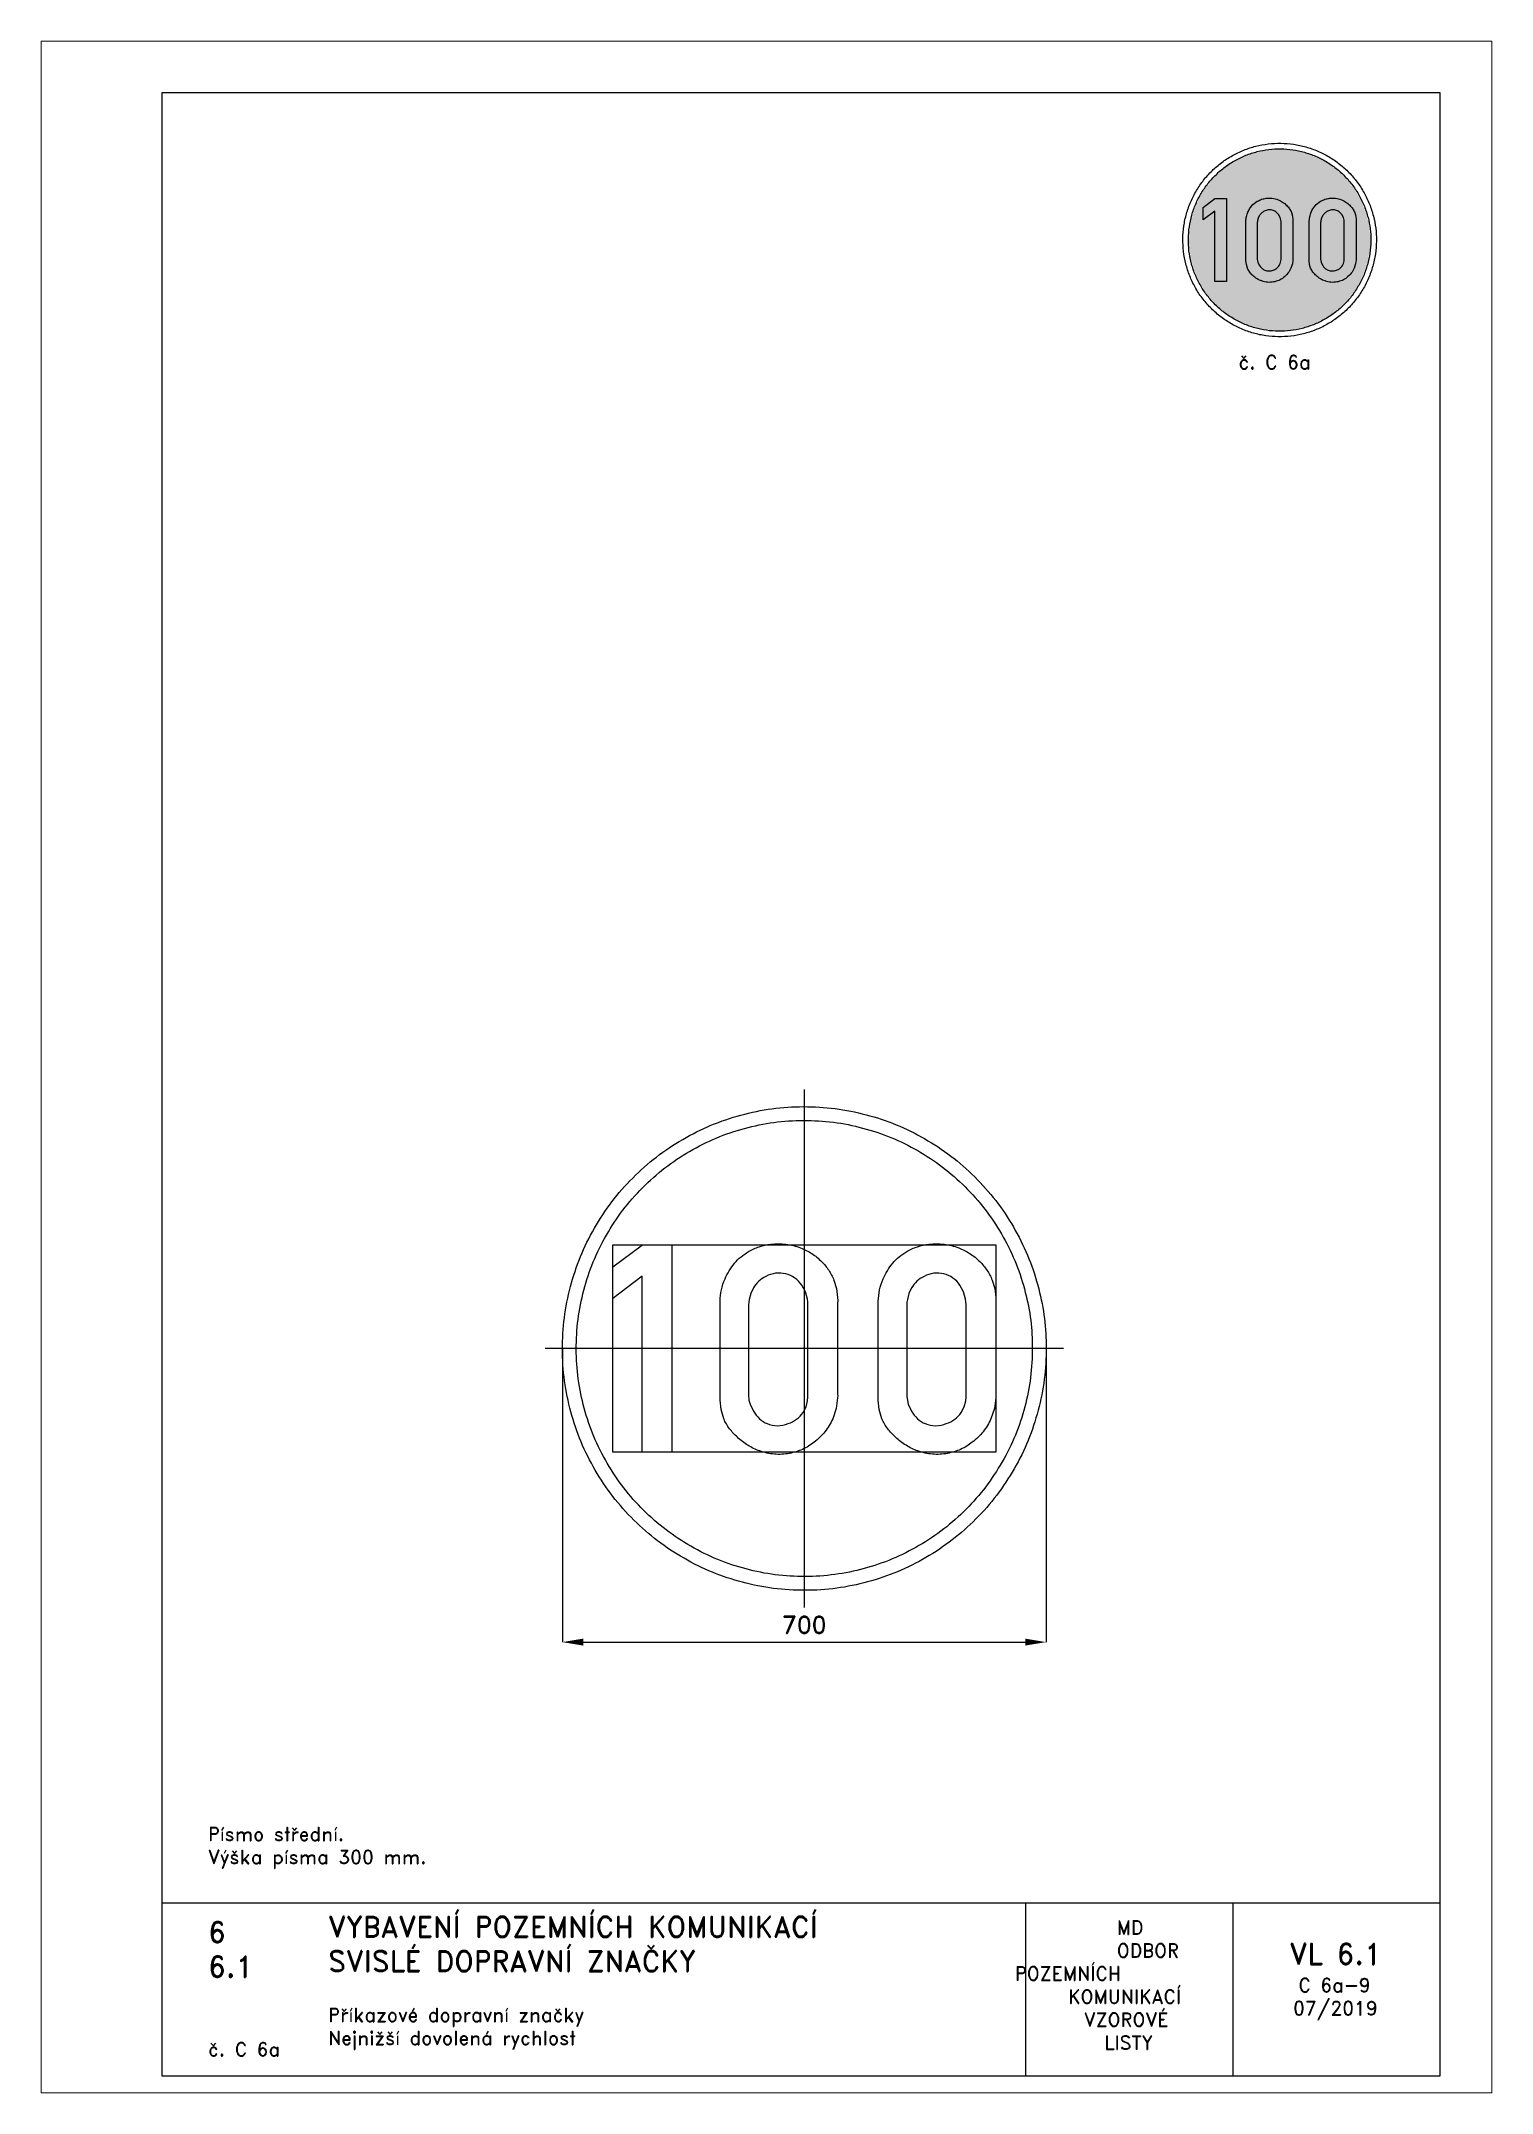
# Paper-space layout 'C 6a-9' of a CAD drawing. Header units: millimetres. Extents: x 0 to 210, y 0 to 297.
# The model-space entities are those that its viewports show. They can reach past a viewport. Long polylines and large blocks are cut down to what shows.
import ezdxf

# ---------------------------------------------------------------- set-up
doc = ezdxf.new("R2010")
doc.units = ezdxf.units.MM
doc.header["$LTSCALE"] = 5
doc.linetypes.add('ČERCHOVANÁX2', pattern=[2, 1, -0.5, 0, -0.5])
doc.linetypes.add('ČÁRKOVANÁX2', pattern=[1.5, 1, -0.5])
for name, color, linetype in [('Kóty', 2, 'Continuous'), ('Rozpiska', 7, 'Continuous'), ('Značka', 7, 'Continuous')]:
    doc.layers.add(name, color=color, linetype=linetype)
doc.layers.add('Rámeček', color=6, linetype='Continuous', plot=False)
doc.styles.get("Standard").update_dxf_attribs({"font": 'romand.shx', "height": 25})
doc.dimstyles.get("Standard").update_dxf_attribs({"dimtxt": 25, "dimasz": 30, "dimexe": 0.18, "dimexo": 0.0625, "dimgap": 12.5, "dimtad": 1, "dimdec": 0, "dimzin": 0, "dimdsep": 46, "dimtxsty": 'Standard', "dimcen": 0.09, "dimadec": 0, "dimazin": 0, "dimtfac": 1, "dimtdec": 0, "dimtofl": 0, "dimtmove": 0, "dimatfit": 3, "dimfxl": 1, "dimtolj": 1, "dimtzin": 0, "dimarcsym": 0})

psp = doc.layouts.new('C 6a-9')

# ---------------------------------------------------------------- texts
at = {"layer": 'Rozpiska', "color": 7, "attachment_point": 1}
for s, width, heights, insert, char_height in [('\\pi8.03909;{\\C6;č. C 6a}', 27.9829, [2.67], (165.28, 251.51), 2), ('Písmo střední.\\PVýška písma 300 mm. {\\H1.83333x; }', 155.5011, [0], (24.17, 38.48), 2), ('6', 149.0422, [0], (24.17, 24.77), 3), ('{\\C6;VYBAVENÍ POZEMNÍCH KOMUNIKACÍ\\P}SVISLÉ DOPRAVNÍ ZNAČKY{\\H1.34524x; }', 149.0422, [0], (41.56, 25.56), 3), ('\\pi14.7414;{\\C6;MD\\P\\pi2.36044;}ODBOR POZEMNÍCH{\\H1.57143x; }\\P\\pi7.69378;KOMUNIKACÍ{\\H1.5x; }\\P\\pi9.97949;{\\C6;VZOROVÉ\\H1.47619x; \\H0.67742x;\\P\\pi12.93187;LISTY\\H1.26984x; }', 33.1018, [0], (140.95, 24.95), 2), ('\\pi1.03113;{\\H1.5x;\\C6;VL 6.1\\P\\pi2.31681;\\H0.66667x;C 6a-9\\H1.66666x; \\H0.6x;\\P\\pi1.5549;07/2019\\H1.80159x; }', 16.0623, [0], (179.66, 21.61), 2), ('6.1', 149.0422, [0], (24.17, 19.78), 3), ('{\\C6;Příkazové dopravní značky\\P}Nejnižší dovolená rychlost{\\H1.83333x; }', 149.0422, [0], (41.56, 12.29), 2), ('{\\C6;č. C 6a}', 18.3305, [2.67], (24.17, 7.31), 2)]:
    psp.add_mtext_dynamic_manual_height_columns(s, width=width, gutter_width=100, heights=heights, dxfattribs=dict(at, insert=insert, char_height=char_height))

msp = doc.modelspace()

# ---------------------------------------------------------------- blocks, each defined once
blk = doc.blocks.new('*D1')
at = {"layer": 'Defpoints', "color": 0, "transparency": 16777216}
for p in [(-350, 0), (350, -1.1), (350, -425)]:
    blk.add_point(p, dxfattribs=at)
at = {"layer": 'Kóty', "color": 0, "lineweight": -2, "transparency": 16777216}
for p, q in [((-350, -0.1), (-350, -425.2)), ((350, -1.2), (350, -425.2)), ((-320, -425), (320, -425))]:
    blk.add_line(p, q, dxfattribs=at)
at = {"layer": 'Kóty', "color": 0, "transparency": 16777216}
for points in [[(-320, -420), (-320, -430), (-350, -425)], [(320, -420), (320, -430), (350, -425)]]:
    blk.add_solid(points, dxfattribs=at)
at = {"layer": 'Kóty', "color": 0, "transparency": 16777216, "insert": (0, -400), "char_height": 25, "attachment_point": 5}
blk.add_mtext('\\A1;700', dxfattribs=at)

# ---------------------------------------------------------------- dimensions: what is measured, and where the dimension line sits
at = {"layer": 'Kóty'}
dim = msp.add_linear_dim(base=(349.995, -424.973), p1=(-350.0289, 0), p2=(349.995, -1.1455), dimstyle='Standard', dxfattribs=at)
dim.commit()
dim.dimension.update_dxf_attribs({"geometry": '*D1', "text_midpoint": (-0.017, -399.973)})

# ---------------------------------------------------------------- linework, layer by layer
at = {"layer": 'Značka', "color": 6, "linetype": 'ČERCHOVANÁX2', "lineweight": 25, "ltscale": 5}
for p, q in [((0, 375), (0, -375)), ((375, 0), (-375, 0))]:
    msp.add_line(p, q, dxfattribs=at)
at = {"layer": 'Značka', "color": 5}
for points in [[(350, 0), (349.99, -2.291), (349.97, -4.581, -0.0321663), (346.49, -50.208, -0.0357215), (336.86, -95.004, -0.0366629), (321.83, -138.262, -0.0347537), (300.79, -178.953, -0.0340378), (274.96, -216.774, -0.0344521), (244.23, -250.7057, -0.03456), (209.51, -280.5629, -0.0344272), (171.02, -305.3736, -0.0343885), (129.75, -325.2231, -0.0344186), (86.15, -339.2308, -0.034423), (41.16, -347.7241, -0.0344168), (-4.58, -349.97, -0.0344158), (-50.24, -346.5273, -0.0344163), (-95, -336.8593, -0.0344176), (-138.22, -321.7156, -0.034417), (-178.95, -300.7922, -0.0344169), (-216.78, -274.9795, -0.0344155), (-250.706, -244.227, -0.0344176), (-280.56, -209.504, -0.034417), (-305.374, -171.017, -0.0344152), (-325.224, -129.751, -0.0344154), (-339.231, -86.154, -0.0344167), (-347.724, -41.156, -0.0344172), (-349.97, 4.581, -0.0344173), (-346.527, 50.244, -0.0344183), (-336.859, 95.004, -0.0344154), (-321.716, 138.22, -0.0344157), (-300.792, 178.953, -0.0344166), (-274.979, 216.776, -0.0344159), (-244.227, 250.706, -0.0344181), (-209.5, 280.56, -0.0344174), (-171.02, 305.374, -0.0344136), (-129.75, 325.224, -0.0344152), (-86.15, 339.231, -0.0344157), (-41.16, 347.724, -0.034416), (4.58, 349.97, -0.0344175), (50.24, 346.527, -0.0344181), (95, 336.859, -0.034416), (138.22, 321.715, -0.0344165), (178.95, 300.792, -0.0344151), (216.77, 274.98, -0.0344044), (250.71, 244.227, -0.0344137), (280.57, 209.501, -0.0344845), (305.37, 171.017, -0.0344151), (325.2, 129.763, -0.0340739), (339.23, 86.154, -0.0327932), (347.51, 43.384, -0.0342652), (350, 0)], [(330, 0), (329.99, -2.16), (329.97, -4.32, -0.0321704), (326.69, -47.339, -0.0357246), (317.61, -89.575, -0.0366679), (303.44, -130.361, -0.0347561), (283.6, -168.727, -0.0340394), (259.25, -204.387, -0.0344529), (230.27, -236.38, -0.0345589), (197.54, -264.5307, -0.0344254), (161.24, -287.9237, -0.0343884), (122.33, -306.6389, -0.0344174), (81.23, -319.8462, -0.0344235), (38.8, -327.8541, -0.0344169), (-4.32, -329.9717, -0.0344158), (-47.37, -326.7258, -0.0344166), (-89.58, -317.6102, -0.0344167), (-130.32, -303.3319, -0.0344173), (-168.73, -283.6041, -0.034418), (-204.39, -259.2663, -0.0344168), (-236.38, -230.271, -0.0344172), (-264.528, -197.532, -0.0344153), (-287.924, -161.245, -0.0344161), (-306.639, -122.337, -0.0344172), (-319.846, -81.231, -0.0344163), (-327.854, -38.804, -0.0344151), (-329.972, 4.32, -0.0344158), (-326.726, 47.373, -0.0344158), (-317.61, 89.575, -0.0344181), (-303.332, 130.322, -0.0344155), (-283.604, 168.727, -0.0344164), (-259.266, 204.389, -0.0344177), (-230.27, 236.38, -0.0344184), (-197.53, 264.528, -0.0344153), (-161.24, 287.924, -0.0344176), (-122.34, 306.639, -0.0344177), (-81.23, 319.846, -0.034418), (-38.8, 327.854, -0.0344164), (4.32, 329.972, -0.0344175), (47.37, 326.726, -0.0344163), (89.58, 317.61, -0.0344148), (130.32, 303.332, -0.0344174), (168.73, 283.604, -0.0344175), (204.39, 259.267, -0.0344082), (236.38, 230.271, -0.0344144), (264.53, 197.529, -0.0344857), (287.92, 161.245, -0.0344188), (306.62, 122.348, -0.0340729), (319.85, 81.231, -0.0327889), (327.65, 40.905, -0.0342678), (330, 0)], [(-121.87, 63.125), (-121.9, 65.813), (-121.87, 68.5, -0.0490201), (-119.91, 84.905, -0.050007), (-114.72, 100.75, -0.0795526), (-100.94, 123.387, -0.0890718), (-80.69, 140.156, -0.0597907), (-65.19, 147.33, -0.0520145), (-48.44, 150.906, -0.062019), (-26.59, 150.934, -0.0645006), (-5.47, 145.531, -0.0554556), (10.86, 137.362, -0.0554816), (25, 125.813, -0.0511153), (35.38, 113.33, -0.0549375), (42.91, 98.969), (46.74, 86.644), (48.28, 73.875), (48.35, 69.406), (48.28, 64.938), (48.28, -65.812), (48.31, -68.5), (48.28, -71.187), (46.26, -86.736), (41.13, -101.656, -0.0667841), (29.95, -120.433, -0.0658847), (14.25, -135.656, -0.0611122), (-2.66, -145.971, -0.0641492), (-21.56, -151.781, -0.0696632), (-43.32, -152.94, -0.0674536), (-64.56, -148.219, -0.0568232), (-81.7, -140.108, -0.0495954), (-96.81, -128.5, -0.0480854), (-108.24, -116.121, -0.065935), (-116.5, -101.656), (-120.48, -88.503), (-121.87, -74.781), (-121.93, -70.29), (-121.87, -65.812), (-121.87, 63.125)], [(107.03, 63.125), (107.01, 65.813), (107.03, 68.5), (108.99, 84.905, -0.050007), (114.19, 100.75, -0.0795526), (127.97, 123.387, -0.0890718), (148.22, 140.156, -0.0597907), (163.72, 147.33, -0.0520145), (180.47, 150.906, -0.062019), (202.31, 150.934, -0.0645006), (223.44, 145.531, -0.0554556), (239.77, 137.362, -0.0554816), (253.91, 125.813, -0.0511153), (264.29, 113.33, -0.0549375), (271.81, 98.969), (275.65, 86.644), (277.19, 73.875), (277.26, 69.406), (277.19, 64.938), (277.19, -65.812), (277.21, -68.5), (277.19, -71.187), (275.17, -86.736), (270.03, -101.656, -0.0667841), (258.86, -120.433, -0.0658847), (243.16, -135.656, -0.0611122), (226.25, -145.971, -0.0641492), (207.34, -151.781, -0.0696632), (185.59, -152.94, -0.0674536), (164.34, -148.219, -0.0568232), (147.21, -140.108, -0.0495954), (132.09, -128.5, -0.0480854), (120.67, -116.121, -0.065935), (112.41, -101.656), (108.42, -88.503), (107.03, -74.781), (106.98, -70.29), (107.03, -65.812), (107.03, 63.125)], [(-80.69, 63.125), (-80.69, -65.812), (-80.71, -67.611), (-80.69, -69.406, 0.0739393), (-78.59, -80.513), (-73.53, -90.906, 0.0707015), (-65.03, -101.593, 0.0945728), (-53.81, -108.812, 0.108396), (-38.81, -111.776, 0.0875479), (-23.37, -108.812, 0.0781617), (-11.18, -102.471, 0.0881138), (-1.87, -92.687), (2.49, -84.514), (4.75, -75.562), (5.18, -70.698), (5.28, -65.812), (5.28, 63.125), (5, 67.368), (4.53, 71.594), (1.7, 82.149), (-3.66, 91.781, 0.0881323), (-13.84, 102.024, 0.0978912), (-26.94, 107.906, 0.0998454), (-41.53, 108.824, 0.0882978), (-55.59, 104.344, 0.074135), (-65.94, 97.315, 0.0756364), (-73.69, 87.656), (-77.55, 79.542), (-79.75, 70.844), (-80.29, 66.991), (-80.69, 63.125)], [(148.22, 63.125), (148.22, -65.812), (148.2, -67.611), (148.22, -69.406), (150.32, -80.513), (155.38, -90.906, 0.0707015), (163.88, -101.593, 0.0945728), (175.09, -108.812, 0.108396), (190.1, -111.776, 0.0875479), (205.53, -108.812, 0.0781617), (217.73, -102.471, 0.0881138), (227.03, -92.687), (231.4, -84.514), (233.66, -75.562), (234.09, -70.698), (234.19, -65.812), (234.19, 63.125), (233.91, 67.368), (233.44, 71.594), (230.6, 82.149), (225.25, 91.781, 0.0881323), (215.07, 102.024, 0.0978912), (201.97, 107.906, 0.0998454), (187.38, 108.824, 0.0882978), (173.31, 104.344, 0.074135), (162.97, 97.315, 0.0756364), (155.22, 87.656), (151.36, 79.542), (149.16, 70.844), (148.61, 66.991), (148.22, 63.125)]]:
    msp.add_lwpolyline(points, format="xyb", dxfattribs=at)
msp.add_lwpolyline([(-234.59, -150), (-234.59, 104.438), (-277.19, 72.406), (-277.19, 117.969), (-234.16, 150.031), (-191.87, 150.031), (-191.87, -150), (-234.59, -150)], dxfattribs=at)
at = {"layer": 'Značka', "color": 6, "linetype": 'ČÁRKOVANÁX2', "ltscale": 2.5}
msp.add_lwpolyline([(-277.19, -150), (-277.19, 150), (277.19, 150), (277.19, -150), (-277.19, -150)], dxfattribs=at)

msp.set_redraw_order([(e.dxf.handle, doc.entitydb.next_handle()) for e in msp.query("TEXT MTEXT ATTDEF DIMENSION ARC_DIMENSION")])  # texts and dimensions are drawn at this point

# ---------------------------------------------------------------- hatches: boundary and pattern name
at = {"layer": 'Značka'}
h = psp.add_hatch(color=170, dxfattribs=at)
h.dxf.hatch_style = 1
edge = h.paths.add_edge_path()
edge.add_line((192.47, 268.2), (192.47, 268.11))
edge.add_line((192.47, 268.11), (192.47, 268.03))
edge.add_arc((179.04, 268.18), 13.43, 351.955, 359.3248, ccw=False)
edge.add_arc((180.35, 268), 12.1, 343.7732, 351.961, ccw=False)
edge.add_arc((180.58, 267.66), 11.79, 336.6426, 345.0406, ccw=False)
edge.add_arc((179.99, 267.92), 12.44, 328.6728, 336.638, ccw=False)
edge.add_arc((179.66, 267.88), 12.7, 321.7739, 329.5726, ccw=False)
edge.add_arc((179.78, 267.79), 12.54, 313.8828, 321.7752, ccw=False)
edge.add_arc((179.69, 267.64), 12.51, 306.7399, 314.657, ccw=False)
edge.add_arc((179.66, 267.68), 12.56, 298.8627, 306.75, ccw=False)
edge.add_arc((179.5, 267.61), 12.57, 291.7417, 299.6207, ccw=False)
edge.add_arc((179.5, 267.6), 12.56, 283.8727, 291.7565, ccw=False)
edge.add_arc((179.34, 267.56), 12.56, 276.7449, 284.6308, ccw=False)
edge.add_arc((179.34, 267.56), 12.56, 268.8692, 276.7538, ccw=False)
edge.add_arc((179.18, 267.56), 12.56, 261.746, 269.6303, ccw=False)
edge.add_arc((179.17, 267.56), 12.56, 253.8712, 261.7561, ccw=False)
edge.add_arc((179.01, 267.6), 12.56, 246.743, 254.6285, ccw=False)
edge.add_arc((179.01, 267.61), 12.56, 238.8724, 246.7565, ccw=False)
edge.add_arc((178.87, 267.69), 12.56, 231.7436, 239.6297, ccw=False)
edge.add_arc((178.86, 267.69), 12.56, 223.8681, 231.7544, ccw=False)
edge.add_arc((178.75, 267.81), 12.56, 216.7472, 224.6327, ccw=False)
edge.add_arc((178.75, 267.81), 12.56, 208.8637, 216.7466, ccw=False)
edge.add_arc((178.67, 267.96), 12.56, 201.752, 209.6356, ccw=False)
edge.add_arc((178.68, 267.96), 12.57, 193.8764, 201.7547, ccw=False)
edge.add_arc((178.63, 268.12), 12.57, 186.7387, 194.6178, ccw=False)
edge.add_arc((178.61, 268.12), 12.55, 178.8684, 186.7604, ccw=False)
edge.add_arc((178.62, 268.29), 12.55, 171.7513, 179.6412, ccw=False)
edge.add_arc((178.63, 268.29), 12.56, 163.8641, 171.7473, ccw=False)
edge.add_arc((178.67, 268.45), 12.56, 156.7432, 164.6303, ccw=False)
edge.add_arc((178.68, 268.45), 12.56, 148.868, 156.7497, ccw=False)
edge.add_arc((178.76, 268.6), 12.56, 141.7549, 149.6384, ccw=False)
edge.add_arc((178.76, 268.6), 12.56, 133.8661, 141.749, ccw=False)
edge.add_arc((178.88, 268.71), 12.56, 126.7456, 134.6286, ccw=False)
edge.add_arc((178.88, 268.72), 12.56, 118.8753, 126.7585, ccw=False)
edge.add_arc((179.03, 268.8), 12.56, 111.7439, 119.6296, ccw=False)
edge.add_arc((179.03, 268.8), 12.56, 103.8684, 111.7518, ccw=False)
edge.add_arc((179.19, 268.84), 12.56, 96.7449, 104.631, ccw=False)
edge.add_arc((179.19, 268.84), 12.56, 88.8696, 96.7545, ccw=False)
edge.add_arc((179.36, 268.84), 12.56, 81.7457, 89.6304, ccw=False)
edge.add_arc((179.36, 268.84), 12.56, 73.8706, 81.7556, ccw=False)
edge.add_arc((179.52, 268.79), 12.56, 66.7445, 74.6278, ccw=False)
edge.add_arc((179.52, 268.79), 12.56, 58.8715, 66.7569, ccw=False)
edge.add_arc((179.67, 268.71), 12.56, 51.7457, 59.6293, ccw=False)
edge.add_arc((179.66, 268.7), 12.57, 43.871, 51.7502, ccw=False)
edge.add_arc((179.78, 268.58), 12.56, 36.7455, 44.6292, ccw=False)
edge.add_arc((179.81, 268.6), 12.53, 28.8566, 36.758, ccw=False)
edge.add_arc((179.87, 268.45), 12.55, 21.7322, 29.6203, ccw=False)
edge.add_arc((179.74, 268.39), 12.7, 13.9346, 21.7381, ccw=False)
edge.add_arc((179.93, 268.27), 12.54, 7.1912, 14.7032, ccw=False)
edge.add_arc((180.49, 268.33), 11.97, -0.6359, 7.212, ccw=False)
h = psp.add_hatch(color=255, dxfattribs=at)
h.dxf.hatch_style = 1
edge = h.paths.add_edge_path()
edge.add_line((183.55, 270.72), (183.55, 270.83))
edge.add_line((183.55, 270.83), (183.55, 270.94))
edge.add_line((183.55, 270.94), (183.63, 271.6))
edge.add_arc((186.89, 270.87), 3.34, 156.1056, 167.5568, ccw=False)
edge.add_arc((186.94, 270.96), 3.35, 139.5726, 157.7664, ccw=False)
edge.add_arc((186.66, 271.21), 2.98, 119.4481, 139.8081, ccw=False)
edge.add_arc((186.7, 271.37), 2.87, 107.9932, 121.6799, ccw=False)
edge.add_arc((186.84, 270.95), 3.3, 96.0962, 108.0064, ccw=False)
edge.add_arc((186.93, 270.73), 3.54, 82.9757, 97.1712, ccw=False)
edge.add_arc((186.95, 270.87), 3.4, 68.2756, 83.0376, ccw=False)
edge.add_arc((187.06, 270.92), 3.3, 57.0755, 69.772, ccw=False)
edge.add_arc((187.07, 270.92), 3.3, 44.4082, 57.1106, ccw=False)
edge.add_arc((187.2, 270.96), 3.18, 33.8923, 45.5969, ccw=False)
edge.add_arc((187.38, 271.08), 2.96, 21.3493, 33.9274, ccw=False)
edge.add_line((190.14, 272.16), (190.29, 271.66))
edge.add_line((190.29, 271.66), (190.35, 271.15))
edge.add_line((190.35, 271.15), (190.36, 270.98))
edge.add_line((190.36, 270.98), (190.35, 270.8))
edge.add_line((190.35, 270.8), (190.35, 265.57))
edge.add_line((190.35, 265.57), (190.36, 265.46))
edge.add_line((190.36, 265.46), (190.35, 265.35))
edge.add_line((190.35, 265.35), (190.27, 264.73))
edge.add_line((190.27, 264.73), (190.07, 264.13))
edge.add_arc((187.05, 265.42), 3.29, 321.611, 336.8941, ccw=False)
edge.add_arc((187.01, 265.45), 3.33, 306.5773, 321.6552, ccw=False)
edge.add_arc((186.97, 265.32), 3.25, 294.3887, 308.3772, ccw=False)
edge.add_arc((187.04, 265.18), 3.1, 279.7384, 294.4202, ccw=False)
edge.add_arc((186.96, 265.21), 3.14, 265.0803, 281.0202, ccw=False)
edge.add_arc((186.96, 265.31), 3.24, 249.7564, 265.1923, ccw=False)
edge.add_arc((186.92, 265.44), 3.35, 238.1581, 251.1671, ccw=False)
edge.add_arc((187.19, 265.87), 3.85, 226.8071, 238.1642, ccw=False)
edge.add_arc((186.89, 265.68), 3.51, 217.1865, 228.1984, ccw=False)
edge.add_arc((186.11, 265.09), 2.54, 202.1831, 217.2725, ccw=False)
edge.add_line((183.76, 264.13), (183.6, 264.66))
edge.add_line((183.6, 264.66), (183.55, 265.21))
edge.add_line((183.55, 265.21), (183.55, 265.39))
edge.add_line((183.55, 265.39), (183.55, 265.57))
edge.add_line((183.55, 265.57), (183.55, 270.72))
edge = h.paths.add_edge_path(flags=16)
edge.add_line((185.2, 270.72), (185.2, 265.57))
edge.add_line((185.2, 265.57), (185.19, 265.49))
edge.add_line((185.19, 265.49), (185.2, 265.42))
edge.add_line((185.2, 265.42), (185.28, 264.98))
edge.add_line((185.28, 264.98), (185.48, 264.56))
edge.add_arc((187.16, 265.55), 1.94, 210.409, 226.5856)
edge.add_arc((186.8, 265.17), 1.42, 226.4142, 248.0244)
edge.add_arc((186.84, 265.16), 1.43, 246.4567, 271.2026)
edge.add_arc((186.84, 265.54), 1.81, 270.8669, 290.8804)
edge.add_arc((186.93, 265.52), 1.77, 288.5248, 306.4018)
edge.add_arc((187.06, 265.34), 1.54, 306.3817, 326.5239)
edge.add_line((188.35, 264.49), (188.52, 264.82))
edge.add_line((188.52, 264.82), (188.61, 265.18))
edge.add_line((188.61, 265.18), (188.63, 265.37))
edge.add_line((188.63, 265.37), (188.63, 265.57))
edge.add_line((188.63, 265.57), (188.63, 270.72))
edge.add_line((188.63, 270.72), (188.62, 270.89))
edge.add_line((188.62, 270.89), (188.6, 271.06))
edge.add_line((188.6, 271.06), (188.49, 271.48))
edge.add_line((188.49, 271.48), (188.28, 271.87))
edge.add_arc((186.92, 270.93), 1.65, 34.7501, 54.8964)
edge.add_arc((187.01, 271.07), 1.48, 54.6377, 77.0014)
edge.add_arc((186.96, 271.09), 1.48, 74.9961, 97.8034)
edge.add_arc((186.98, 270.88), 1.69, 97.5699, 117.7539)
edge.add_arc((186.94, 270.85), 1.7, 115.7276, 132.6871)
edge.add_arc((186.9, 270.88), 1.65, 132.607, 149.9086)
edge.add_line((185.48, 271.71), (185.32, 271.38))
edge.add_line((185.32, 271.38), (185.23, 271.03))
edge.add_line((185.23, 271.03), (185.21, 270.88))
edge.add_line((185.21, 270.88), (185.2, 270.72))
edge = h.paths.add_edge_path()
edge.add_line((174.39, 270.72), (174.39, 270.83))
edge.add_line((174.39, 270.83), (174.39, 270.94))
edge.add_arc((177.77, 270.87), 3.38, 167.574, 178.7996, ccw=False)
edge.add_arc((177.73, 270.88), 3.34, 156.1383, 167.5895, ccw=False)
edge.add_arc((177.78, 270.96), 3.35, 139.5726, 157.7664, ccw=False)
edge.add_arc((177.5, 271.21), 2.98, 119.4481, 139.8081, ccw=False)
edge.add_arc((177.54, 271.37), 2.87, 107.9932, 121.6799, ccw=False)
edge.add_arc((177.68, 270.95), 3.3, 96.0962, 108.0064, ccw=False)
edge.add_arc((177.77, 270.73), 3.54, 82.9757, 97.1712, ccw=False)
edge.add_arc((177.79, 270.87), 3.39, 68.2691, 83.0311, ccw=False)
edge.add_arc((177.91, 270.92), 3.3, 57.0755, 69.772, ccw=False)
edge.add_arc((177.91, 270.92), 3.3, 44.4082, 57.1106, ccw=False)
edge.add_arc((178.04, 270.96), 3.18, 33.8923, 45.5969, ccw=False)
edge.add_arc((178.23, 271.08), 2.96, 21.3806, 33.9587, ccw=False)
edge.add_line((180.98, 272.16), (181.14, 271.66))
edge.add_line((181.14, 271.66), (181.2, 271.15))
edge.add_line((181.2, 271.15), (181.2, 270.98))
edge.add_line((181.2, 270.98), (181.2, 270.8))
edge.add_line((181.2, 270.8), (181.2, 265.57))
edge.add_line((181.2, 265.57), (181.2, 265.46))
edge.add_line((181.2, 265.46), (181.2, 265.35))
edge.add_line((181.2, 265.35), (181.12, 264.73))
edge.add_line((181.12, 264.73), (180.91, 264.13))
edge.add_arc((177.89, 265.42), 3.29, 321.5885, 336.8716, ccw=False)
edge.add_arc((177.85, 265.45), 3.33, 306.5773, 321.6552, ccw=False)
edge.add_arc((177.82, 265.32), 3.25, 294.3887, 308.3772, ccw=False)
edge.add_arc((177.88, 265.18), 3.1, 279.7469, 294.4287, ccw=False)
edge.add_arc((177.8, 265.21), 3.14, 265.0789, 281.0188, ccw=False)
edge.add_arc((177.81, 265.31), 3.24, 249.7507, 265.1865, ccw=False)
edge.add_arc((177.76, 265.44), 3.35, 238.1711, 251.18, ccw=False)
edge.add_arc((178.03, 265.87), 3.85, 226.7888, 238.1459, ccw=False)
edge.add_arc((177.73, 265.68), 3.51, 217.2115, 228.2234, ccw=False)
edge.add_arc((176.96, 265.09), 2.54, 202.1831, 217.2725, ccw=False)
edge.add_line((174.61, 264.13), (174.45, 264.66))
edge.add_line((174.45, 264.66), (174.39, 265.21))
edge.add_line((174.39, 265.21), (174.39, 265.39))
edge.add_line((174.39, 265.39), (174.39, 265.57))
edge.add_line((174.39, 265.57), (174.39, 270.72))
edge = h.paths.add_edge_path(flags=16)
edge.add_line((176.04, 270.72), (176.04, 265.57))
edge.add_line((176.04, 265.57), (176.04, 265.49))
edge.add_line((176.04, 265.49), (176.04, 265.42))
edge.add_arc((177.58, 265.48), 1.54, 182.2491, 199.164)
edge.add_line((176.12, 264.98), (176.33, 264.56))
edge.add_arc((178, 265.55), 1.94, 210.409, 226.5856)
edge.add_arc((177.65, 265.17), 1.42, 226.4375, 248.0477)
edge.add_arc((177.68, 265.15), 1.43, 246.4494, 271.1953)
edge.add_arc((177.69, 265.54), 1.81, 270.8601, 290.8735)
edge.add_arc((177.77, 265.52), 1.77, 288.5441, 306.4211)
edge.add_arc((177.9, 265.34), 1.54, 306.351, 326.4931)
edge.add_line((179.19, 264.49), (179.37, 264.82))
edge.add_line((179.37, 264.82), (179.46, 265.18))
edge.add_line((179.46, 265.18), (179.47, 265.37))
edge.add_line((179.47, 265.37), (179.48, 265.57))
edge.add_line((179.48, 265.57), (179.48, 270.72))
edge.add_line((179.48, 270.72), (179.47, 270.89))
edge.add_line((179.47, 270.89), (179.45, 271.06))
edge.add_line((179.45, 271.06), (179.33, 271.48))
edge.add_line((179.33, 271.48), (179.12, 271.87))
edge.add_arc((177.76, 270.93), 1.65, 34.7501, 54.8964)
edge.add_arc((177.86, 271.07), 1.48, 54.6377, 77.0014)
edge.add_arc((177.81, 271.09), 1.48, 74.9961, 97.8034)
edge.add_arc((177.83, 270.88), 1.68, 97.5817, 117.7657)
edge.add_arc((177.78, 270.84), 1.7, 115.7019, 132.6614)
edge.add_arc((177.74, 270.88), 1.65, 132.607, 149.9086)
edge.add_line((176.32, 271.71), (176.16, 271.38))
edge.add_line((176.16, 271.38), (176.08, 271.03))
edge.add_line((176.08, 271.03), (176.06, 270.88))
edge.add_line((176.06, 270.88), (176.04, 270.72))
h.paths.add_polyline_path([(169.88, 262.2), (169.88, 272.38), (168.18, 271.1), (168.18, 272.92), (169.9, 274.2), (171.59, 274.2), (171.59, 262.2)])

# ---------------------------------------------------------------- linework, layer by layer
at = {"layer": 'Rozpiska', "color": 7}
for p, q in [((17.5, 27.5), (202.5, 27.5)), ((142.5, 27.5), (142.5, 2.5)), ((172.5, 27.5), (172.5, 2.5))]:
    psp.add_line(p, q, dxfattribs=at)
psp.add_lwpolyline([(17.5, 2.5), (202.5, 2.5), (202.5, 289.5), (17.5, 289.5)], close=True, dxfattribs=at)
at = {"layer": 'Značka', "color": 7}
psp.add_lwpolyline([(193.27, 268.2), (193.27, 268.11), (193.27, 268.02, -0.032166), (193.13, 266.19, -0.035727), (192.74, 264.4, -0.036668), (192.14, 262.67, -0.034749), (191.3, 261.04, -0.034042), (190.27, 259.53, -0.034442), (189.04, 258.17, -0.034555), (187.65, 256.98, -0.034426), (186.11, 255.98, -0.034386), (184.46, 255.19, -0.034417), (182.71, 254.63, -0.034423), (180.91, 254.29, -0.034416), (179.08, 254.2, -0.034417), (177.26, 254.34, -0.034417), (175.47, 254.72, -0.034422), (173.74, 255.33, -0.034426), (172.11, 256.17, -0.03442), (170.6, 257.2, -0.034413), (169.24, 258.43, -0.034403), (168.04, 259.82, -0.034421), (167.05, 261.36, -0.034408), (166.26, 263.01, -0.034417), (165.7, 264.75, -0.034422), (165.36, 266.55, -0.034424), (165.27, 268.38, -0.034419), (165.41, 270.21, -0.034407), (165.79, 272, -0.034408), (166.4, 273.73, -0.034422), (167.24, 275.36, -0.034412), (168.27, 276.87, -0.034416), (169.5, 278.23, -0.034411), (170.89, 279.42, -0.03441), (172.43, 280.41, -0.034413), (174.08, 281.21, -0.034413), (175.82, 281.77, -0.034418), (177.62, 282.11, -0.034415), (179.45, 282.2, -0.034418), (181.28, 282.06, -0.034418), (183.07, 281.67, -0.034414), (184.8, 281.07, -0.034412), (186.42, 280.23, -0.034421), (187.94, 279.2, -0.034399), (189.3, 277.97, -0.034428), (190.49, 276.58, -0.034495), (191.48, 275.04, -0.034408), (192.27, 273.39, -0.034092), (192.84, 271.65, -0.032807), (193.17, 269.93, -0.034276), (193.27, 268.2)], format="xyb", dxfattribs=at)
at = {"layer": 'Značka', "color": 170}
psp.add_lwpolyline([(192.47, 268.2), (192.47, 268.11), (192.47, 268.03, -0.032168), (192.33, 266.31, -0.035741), (191.97, 264.62, -0.03666), (191.4, 262.98, -0.034769), (190.61, 261.45, -0.034042), (189.64, 260.02, -0.034451), (188.48, 258.74, -0.034559), (187.17, 257.62, -0.034429), (185.72, 256.68, -0.034392), (184.16, 255.93, -0.034413), (182.52, 255.41, -0.034423), (180.82, 255.08, -0.034417), (179.09, 255, -0.034415), (177.37, 255.13, -0.034418), (175.68, 255.49, -0.034421), (174.05, 256.07, -0.034415), (172.52, 256.85, -0.034423), (171.09, 257.83, -0.034424), (169.81, 258.99, -0.034421), (168.69, 260.3, -0.034409), (167.75, 261.75, -0.034412), (167, 263.31, -0.034389), (166.47, 264.95, -0.034393), (166.15, 266.65, -0.034449), (166.07, 268.37, -0.03444), (166.2, 270.09, -0.03441), (166.56, 271.78, -0.034427), (167.13, 273.41, -0.034404), (167.92, 274.95, -0.034412), (168.9, 276.37, -0.034409), (170.06, 277.65, -0.034409), (171.37, 278.78, -0.034411), (172.82, 279.72, -0.034421), (174.37, 280.46, -0.034411), (176.02, 280.99, -0.034423), (177.71, 281.31, -0.034418), (179.44, 281.4, -0.034417), (181.16, 281.27, -0.034418), (182.85, 280.9, -0.034411), (184.48, 280.33, -0.03442), (186.02, 279.54, -0.034412), (187.44, 278.57, -0.034393), (188.72, 277.41, -0.034412), (189.85, 276.1, -0.03449), (190.78, 274.65, -0.034432), (191.53, 273.09, -0.034062), (192.06, 271.45, -0.032789), (192.37, 269.84, -0.034256), (192.47, 268.2)], format="xyb", dxfattribs=at)
at = {"layer": 'Značka', "color": 255}
psp.add_lwpolyline([(169.88, 262.2), (169.88, 272.38), (168.18, 271.1), (168.18, 272.92), (169.9, 274.2), (171.59, 274.2), (171.59, 262.2), (169.88, 262.2)], dxfattribs=at)
for points in [[(174.39, 270.72), (174.39, 270.83), (174.39, 270.94, -0.04902), (174.47, 271.6, -0.050007), (174.68, 272.23, -0.079553), (175.23, 273.13, -0.089072), (176.04, 273.81, -0.059791), (176.66, 274.09, -0.052014), (177.33, 274.24, -0.062019), (178.2, 274.24, -0.064501), (179.05, 274.02, -0.055456), (179.7, 273.69, -0.055482), (180.27, 273.23, -0.051115), (180.68, 272.73, -0.054938), (180.98, 272.16), (181.14, 271.66), (181.2, 271.15), (181.2, 270.98), (181.2, 270.8), (181.2, 265.57), (181.2, 265.46), (181.2, 265.35), (181.12, 264.73), (180.91, 264.13, -0.066784), (180.46, 263.38, -0.065885), (179.84, 262.77, -0.061112), (179.16, 262.36, -0.064149), (178.4, 262.13, -0.069663), (177.53, 262.08, -0.067454), (176.68, 262.27, -0.056823), (176, 262.59, -0.049595), (175.39, 263.06, -0.048085), (174.94, 263.55, -0.065935), (174.61, 264.13), (174.45, 264.66), (174.39, 265.21), (174.39, 265.39), (174.39, 265.57), (174.39, 270.72)], [(183.55, 270.72), (183.55, 270.83), (183.55, 270.94), (183.63, 271.6, -0.050007), (183.83, 272.23, -0.079553), (184.39, 273.13, -0.089072), (185.2, 273.81, -0.059791), (185.82, 274.09, -0.052014), (186.49, 274.24, -0.062019), (187.36, 274.24, -0.064501), (188.2, 274.02, -0.055456), (188.86, 273.69, -0.055482), (189.42, 273.23, -0.051115), (189.84, 272.73, -0.054938), (190.14, 272.16), (190.29, 271.66), (190.35, 271.15), (190.36, 270.98), (190.35, 270.8), (190.35, 265.57), (190.36, 265.46), (190.35, 265.35), (190.27, 264.73), (190.07, 264.13, -0.066784), (189.62, 263.38, -0.065885), (188.99, 262.77, -0.061112), (188.32, 262.36, -0.064149), (187.56, 262.13, -0.069663), (186.69, 262.08, -0.067454), (185.84, 262.27, -0.056823), (185.16, 262.59, -0.049595), (184.55, 263.06, -0.048085), (184.09, 263.55, -0.065935), (183.76, 264.13), (183.6, 264.66), (183.55, 265.21), (183.55, 265.39), (183.55, 265.57), (183.55, 270.72)], [(176.04, 270.72), (176.04, 265.57), (176.04, 265.49), (176.04, 265.42, 0.073939), (176.12, 264.98), (176.33, 264.56, 0.070702), (176.67, 264.14, 0.094573), (177.11, 263.85, 0.108396), (177.71, 263.73, 0.087548), (178.33, 263.85, 0.078162), (178.82, 264.1, 0.088114), (179.19, 264.49), (179.37, 264.82), (179.46, 265.18), (179.47, 265.37), (179.48, 265.57), (179.48, 270.72), (179.47, 270.89), (179.45, 271.06), (179.33, 271.48), (179.12, 271.87, 0.088132), (178.71, 272.28, 0.097891), (178.19, 272.52, 0.099845), (177.61, 272.55, 0.088298), (177.04, 272.37, 0.074135), (176.63, 272.09, 0.075636), (176.32, 271.71), (176.16, 271.38), (176.08, 271.03), (176.06, 270.88), (176.04, 270.72)], [(185.2, 270.72), (185.2, 265.57), (185.19, 265.49), (185.2, 265.42), (185.28, 264.98), (185.48, 264.56, 0.070702), (185.82, 264.14, 0.094573), (186.27, 263.85, 0.108396), (186.87, 263.73, 0.087548), (187.49, 263.85, 0.078162), (187.98, 264.1, 0.088114), (188.35, 264.49), (188.52, 264.82), (188.61, 265.18), (188.63, 265.37), (188.63, 265.57), (188.63, 270.72), (188.62, 270.89), (188.6, 271.06), (188.49, 271.48), (188.28, 271.87, 0.088132), (187.87, 272.28, 0.097891), (187.35, 272.52, 0.099845), (186.76, 272.55, 0.088298), (186.2, 272.37, 0.074135), (185.79, 272.09, 0.075636), (185.48, 271.71), (185.32, 271.38), (185.23, 271.03), (185.21, 270.88), (185.2, 270.72)]]:
    psp.add_lwpolyline(points, format="xyb", dxfattribs=at)

psp.set_redraw_order([(e.dxf.handle, doc.entitydb.next_handle()) for e in psp.query("TEXT MTEXT ATTDEF DIMENSION ARC_DIMENSION")])  # texts and dimensions are drawn at this point

# ---------------------------------------------------------------- viewports
at = {"layer": 'Rámeček'}
psp.add_viewport(center=(105, 148.5), size=(210, 297), view_center_point=(-54.715, 407.4313), view_height=2970.00001, dxfattribs=at)

doc.saveas('drawing.dxf')
